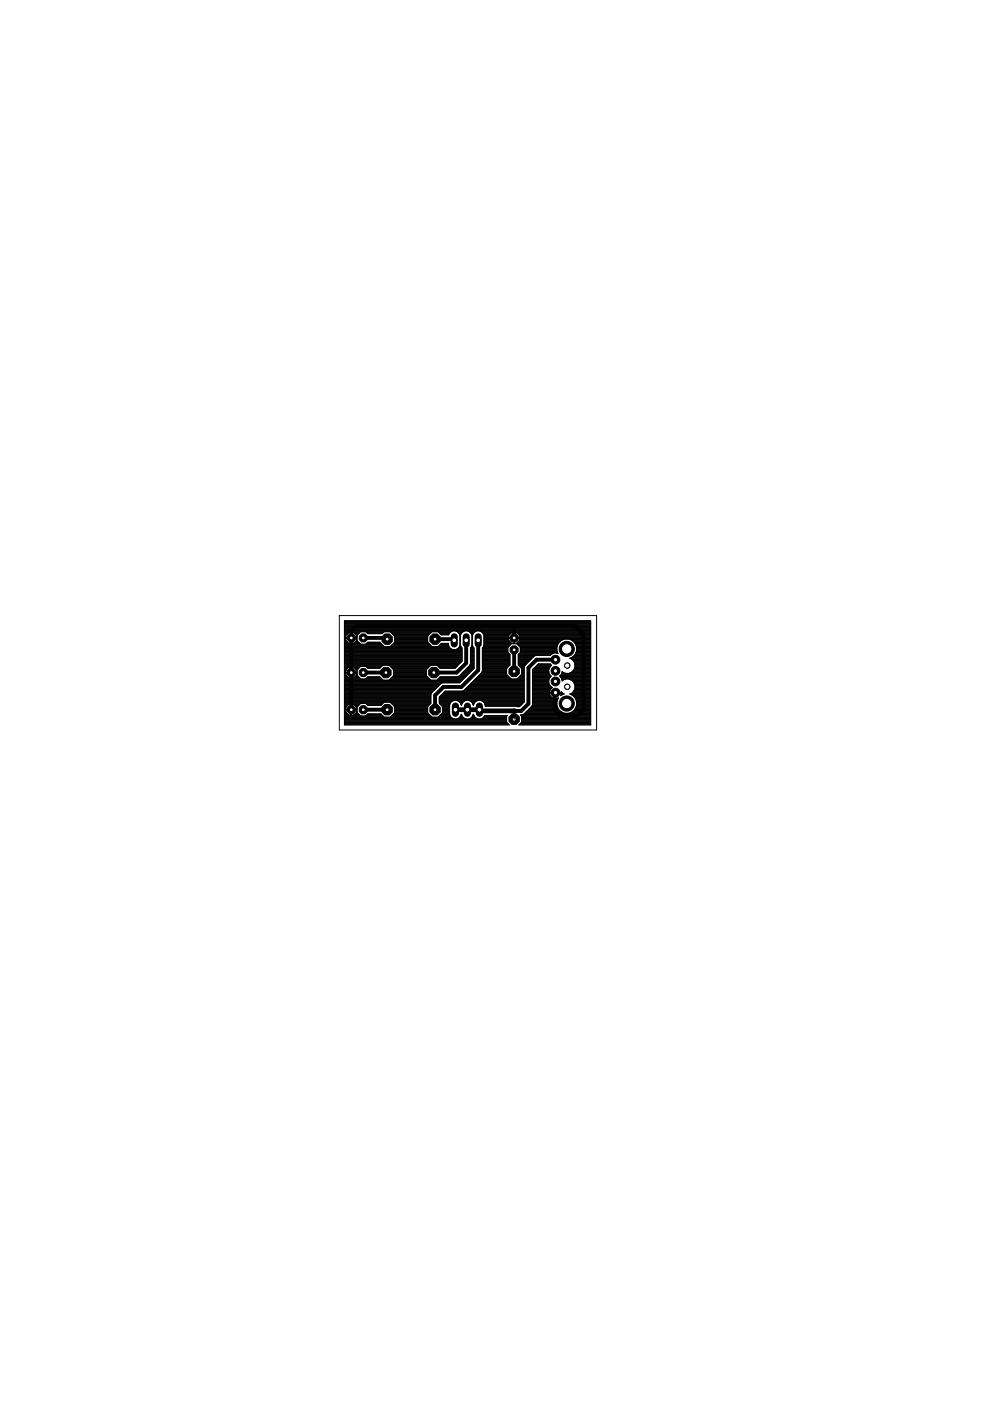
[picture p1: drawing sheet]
<svg xmlns="http://www.w3.org/2000/svg" width="210mm" height="297mm" viewBox="0 0 210 297" stroke-linecap="round" stroke-linejoin="round" font-family="sans-serif">
<g fill="none" stroke="#000" stroke-width=".83">
<path d="M77 135.3h4.8l.3 .2M92.2 135.5h3.9l.2 .3M98.8 135.8v4.8l-2 2h-4.8M101.4 135.8v6.3l-3.6 3.5h-3.8l-1.8 1.8v3.1M108.8 132.7l.2 .3v2.3M109 137.8v4.5M117.8 139.9h-4l-1.8 1.7v7.6l-1.5 1.5h-1.5M74.5 143.1h.2M77 142.6h4.8M77 150.5h5.1M101.6 150.5l.3 .2M109.2 150.7l-.2 .3"/>
<path d="M117.8 146.9l-.2 .1v3.5l1.5 1.5h3.1l1.5-1.5v-16l-1.8-1.8h-46.4l-1 1v16.8"/>
</g>
<path d="M96.6 150.5h5M101.9 150.7h7.3" fill="none" stroke="#000" stroke-width="1"/>
<g fill="none" stroke="#000" stroke-width=".21">
<path d="M73 135.5h.3M73 139h25M73 136.4h3.3M73 135.2h2.7M73 133.9h22.7M73 136.6h7.9M73 137.1h22.2M73 137.8h25M73 133.8h26.1l.8 .5 .2 .5M73 134.6h.4M73 139.9h25M73 139.8h25"/>
<path d="M73 139.7h25M73 139.6h25M73 139.4h25M73 139.3h25M73 139.2h25M73 139.1h25M73 138.9h25M73 138.7h25M73 138.6h25M73 138.5h25M73 138.4h25M73 138.3h25"/>
<path d="M73 138.1h25M73 138h25M73 137.9h25M73 137.6h22.8M73 137.5h22.6M73 137.4h22.5M73 137.3h22.3M73 137.2h22.2M73 136.9h8.3M73 136.8h8.2M73 136.7h8M73 136.3h.9"/>
<path d="M73 136.2h.8M73 136.1h.7M73 136h.5M73 135.8h.4M73 135.7h.3M73 135.6h.3M73 135.4h.3M73 135.1h.3M73 135h.3M73 134.9h.3M73 134.8h.3M73 134.5h.6"/>
<path d="M73 134.4h.7M73 134.3h.8M73 134.2h.9M73 134h3.4M73 133.7h52.2M73 133.6h52.2M73 133.4h52.2M73 133.3h52.2M73 133.2h52.2M73 133.1h52.2M73 132.9h52.2M73 132.8h52.2"/>
<path d="M73 132.7h52.2M73 132.6h52.2M73 132.5h52.2M73 132.4h52.2M73 132.2h52.2M73 132.1h52.2M73 132h52.2M73 131.9h52.2M73 131.7h52.2M73.3 134.8l.7-.7h.4v2.3M73.3 134.8v.4M74 136.4l-.7-.7v-.4h2.3v.4l-.6 .7"/>
<path d="M74.4 135.5h.1M74.4 134.6h.1M74.4 136.3h.1M74.4 136.2h.1M74.4 136.1h.1M74.4 136h.1M74.4 135.8h.1M74.4 135.7h.1M74.4 135.6h.1M74.4 135.4h.1M74.4 135.1h.1M74.4 135h.1"/>
<path d="M74.4 134.9h.1M74.4 134.8h.1M74.4 134.5h.1M74.4 134.4h.1M74.4 134.3h.1M74.4 134.2h.1M75 134.2h1.2M75.1 136.3h1.1M75.1 134.3h1M75.2 136.2h.9M75.3 134.4h.7M75.3 136.1h.7"/>
<path d="M75.4 134.5h.5M75.4 136h.5M75.5 134.6h.3M75.5 135.8h.2M75.6 134.8h.1M75.6 135.5h.1M75.6 134.8l-.6-.7h-.5v2.3M75.6 134.8v.4M75.6 135.7h.1M75.6 135.6h.1M75.6 135.4h.1M75.6 135.1h.1"/>
<path d="M75.6 135h.1M75.6 134.9h.1M76.5 133.9l-.8 .8v1.1l.8 .8M77.6 136.6l.4-.5h2.5l.9 1M77.6 133.9l.4 .5h3l.4-.5M77.7 134h3.6M77.7 136.4h3.1M77.8 134.2h3.4M77.8 136.3h2.9M77.9 134.3h3.2M77.9 136.2h2.7M82.7 133.9l1 1v1.3l-1 .9"/>
<path d="M82.8 134h8.7M82.9 136.9h8.5M83 134.2h8.4M83 136.8h8.3M83.1 134.3h8.1M83.1 136.7h8.1M83.2 134.4h7.9M83.3 136.6h7.8M83.3 134.5h7.7M83.4 136.4h7.6M83.4 134.6h7.5M83.5 136.3h7.3"/>
<path d="M83.6 134.8h7.2M83.6 136.2h7.1M83.7 135.5h7M83.7 135.2h7M83.7 136.1h7M83.7 136h7M83.7 135.8h7M83.7 135.7h7M83.7 135.6h7M83.7 135.4h7M83.7 135.1h7M83.7 135h7"/>
<path d="M83.7 134.9h7M91.6 133.9l-.9 1v1.3l.9 .9M92.9 137.1l.7-.7h1.5a1.18 1.18 0 0 0 1 1.4M93 134h2.5M93 136.9h2.1M93.1 134.2h2.3M93.2 136.8h1.9M93.2 134.3h2.1M93.3 136.7h1.8M93.4 134.4h1.8M93.4 136.6h1.7M93.5 134.5h1.7"/>
<path d="M93.5 136.4h1.6M96.1 133.8l-.5 .2-.5 .6h-1.5l-.7-.7M96.6 133.8l.7 .5 .2 .5M96.8 137.6h1.2M96.9 133.9h1.4M97 137.5h1M97.1 134h1M97.2 137.4h.8M97.2 134.2h.8M97.3 137.3h.6M97.3 134.3h.5M97.4 137.2h.4"/>
<path d="M97.4 134.4h.4M97.4 137.1h.3M97.5 134.5h.2M97.5 136.9h.2M97.5 134.6h.2M97.5 136.8h.1M97.5 135.5h.1M97.5 136.4h.1M97.5 135.2h.1M97.5 136.6h.1M97.5 134.8v2l-.2 .4-.7 .6M97.5 136.7h.1"/>
<path d="M97.5 136.3h.1M97.5 136.2h.1M97.5 136.1h.1M97.5 136h.1M97.5 135.8h.1M97.5 135.7h.1M97.5 135.6h.1M97.5 135.4h.1M97.5 135.1h.1M97.5 135h.1M97.5 134.9h.1M97.5 134.8h.1"/>
<path d="M98 137.4v2.8M98.6 133.8l-.8 .5-.2 .5v2l.4 .6M99.1 133.8h2.5l.8 .5 .2 .5M99.4 133.9h1.4M99.6 134h1M99.7 139h.8M99.7 137.4v3.4l-.1 .3-2.3 2.3-.3 .1h-3.7l-.7 .7h-1.3l-.9-.9v-1.3l.9-1h1.3l.7 .7h3.2l1.5-1.5M99.7 137.8h.8M99.7 139.9h.8M99.7 139.8h.8M99.7 139.7h.8M99.7 139.6h.8"/>
<path d="M99.7 139.4h.8M99.7 139.3h.8M99.7 139.2h.8M99.7 139.1h.8M99.7 138.9h.8M99.7 138.7h.8M99.7 138.6h.8M99.7 138.5h.8M99.7 138.4h.8M99.7 138.3h.8M99.7 138.1h.8M99.7 138h.8"/>
<path d="M99.7 137.9h.8M99.7 137.6h.8M99.7 137.5h.8M99.7 137.4h.8M99.7 134.2h.8M99.8 137.3h.6M99.9 134.3h.5M99.9 137.2h.4M99.9 134.4h.4M100 137.1h.3M100 134.5h.2M100 136.9h.2"/>
<path d="M100 134.6h.2M100.1 136.8h.1M100.1 135.5h.1M100.1 136.4h.1M100.1 135.2h.1M100.1 136.6h.1M100.1 134.8v2l-.4 .6M100.1 136.7h.1M100.1 136.3h.1M100.1 136.2h.1M100.1 136.1h.1M100.1 136h.1"/>
<path d="M100.1 135.8h.1M100.1 135.7h.1M100.1 135.6h.1M100.1 135.4h.1M100.1 135.1h.1M100.1 135h.1M100.1 134.9h.1M100.1 134.8h.1M100.5 137.4v4.3M101.1 133.8l-.8 .5-.2 .5v2l.4 .6M101.7 133.8h23.5M102 133.9h23.2"/>
<path d="M102.2 134h23M102.3 139h5.8M102.3 137.8h5.4M102.3 137.4v4.9l-.2 .3M102.3 139.9h5.8M102.3 139.8h5.8M102.3 139.7h5.8M102.3 139.6h5.8M102.3 139.4h5.8M102.3 139.3h5.8M102.3 139.2h5.8M102.3 139.1h5.8"/>
<path d="M102.3 138.9h5.8M102.3 138.7h5.8M102.3 138.6h5.6M102.3 138.5h5.5M102.3 138.4h5.4M102.3 138.3h5.4M102.3 138.1h5.4M102.3 138h5.4M102.3 137.9h5.4M102.3 137.6h5.4M102.3 137.5h5.4M102.3 137.4h5.4"/>
<path d="M102.3 134.2h6.1M102.4 137.3h5.3M102.4 134.3h5.9M102.4 137.2h5.4M102.5 134.4h5.7M102.5 137.1h5.4M102.5 134.5h5.6M102.6 136.9h5.4M102.6 134.6h5.4M102.6 136.8h5.5M102.6 135.5h5.2M102.6 136.4h15.8"/>
<path d="M102.6 135.2h22.6M102.6 136.6h5.8M102.6 134.8v2l-.3 .6M102.6 136.7h5.6M102.6 136.3h5.8M102.6 136.2h5.7M102.6 136.1h5.6M102.6 136h5.5M102.6 135.8h5.3M102.6 135.7h5.2M102.6 135.6h5.2M102.6 135.4h5.2"/>
<path d="M102.6 135.1h5.2M102.6 135h5.2M102.6 134.9h5.2M102.6 134.8h5.2M107.8 135.2v-.4l.7-.7h.4v2.3M108.5 136.4l-.7-.7v-.4h2.4v.4l-.7 .7M108.9 135.5h.2M108.9 134.6h.2M108.9 136.3h.2M108.9 136.2h.2M108.9 136.1h.2M108.9 136h.2"/>
<path d="M108.9 135.8h.2M108.9 135.7h.2M108.9 135.6h.2M108.9 135.4h.2M108.9 135.1h.2M108.9 135h.2M108.9 134.9h.2M108.9 134.8h.2M108.9 134.5h.2M108.9 134.4h.2M108.9 134.3h.2M108.9 134.2h.2"/>
<path d="M109.6 134.2h15.6M109.6 136.3h8.9M109.6 136.6h8.7M109.7 134.3h15.5M109.7 136.2h8.9M109.7 136.7h8.6M109.8 134.4h15.4M109.8 136.1h8.9M109.9 139.9h2.5M109.9 139.8h2.7M109.9 139.7h2.8M109.9 139.6h2.9"/>
<path d="M109.9 139.4h3M109.9 139.3h3.2M109.9 139.2h3.3M109.9 139.1h3.4M109.9 138.9h6.9M109.9 136.8h8.3M109.9 138.7h7M109.9 134.5h15.3M109.9 136h8.9M110 136.9h8.2M110 134.6h15.2M110 138.6h7.1"/>
<path d="M110.1 135.8h8.9M110.1 137.1h8M110.2 134.8h15M110.2 135.5h15M110.2 135.2v-.4l-.7-.7h-.4v2.3M110.2 138.5h7.2M110.2 135.7h9M110.2 135.6h9.3M110.2 135.4h15M110.2 135.1h15M110.2 135h15M110.2 134.9h15"/>
<path d="M110.2 137.2h7.9M110.3 138.4h7.9M110.3 137.8h7.8M110.3 138.3h7.9M110.3 138.1h7.8M110.3 138h7.8M110.3 137.9h7.8M110.3 137.6h7.8M110.3 137.5h7.8M110.3 137.4h7.8M110.3 137.3h7.8M113.6 139l-.3 .1-2 2-.2 .3v7.4"/>
<path d="M118.1 137.2v.8l.2 .6a1.35 1.35 0 0 0-1.7 .4h-6.7M118.1 138.5h.2M119.7 135.5l-.7 .3-.6 .6-.3 .8M120.6 135.5l.7 .3 .6 .6 .4 .8M120.8 139.6l.9 .6M120.8 139.6h4.4M120.8 135.6h4.4M121.1 139.7h4.1M121.1 139.4h4.1M121.1 135.7h4.1M121.3 139.8h3.9M121.4 139.3h3.8"/>
<path d="M121.4 139.9h3.8M121.4 135.8h3.8M121.5 139.2h3.7M121.5 136h3.7M121.6 139.1h3.6M121.6 136.1h3.6M121.7 139h3.5M121.8 136.2h3.4M121.8 138.9h3.4M121.9 136.3h3.3M121.9 138.7h3.3M122 136.4h3.2"/>
<path d="M122 136.6h3.2M122 138.6h3.2M122 138.5h3.2M122 136.7h3.2M122.1 138.4h3.1M122.1 136.8h3.1M122.2 138.3h3M122.2 136.9h3M122.2 138.1h3M122.2 137.1h3M122.3 137.2a2.04 2.04 0 0 1-1.5 2.4M122.3 137.8h2.9"/>
<path d="M122.3 138h2.9M122.3 137.9h2.9M122.3 137.6h2.9M122.3 137.5h2.9M122.3 137.4h2.9M122.3 137.3h2.9M122.3 137.2h2.9M73 146.9h18.5M73 146.8h18.6M73 148.5h18.4M73 152.5h34.4M73 151.6h1"/>
<path d="M73 140.8h24.4M73 148.1h18.4M73 143.9h7.9M73 142.7h2.7M73 149.3h3.3M73 150.5h2.7M73 149.6h.7M73 151.4h.7M73 146.6h18.9M73 153.7h34.9M73 153.5h34.8M73 153.4h34.7"/>
<path d="M73 153.3h34.6M73 153.2h34.5M73 153.1h34.4M73 152.9h34.4M73 152.8h34.4M73 152.7h34.4M73 152.6h34.4M73 152.3h23M73 152.2h22.8M73 152.1h22.7M73 152h8.4M73 151.8h8.3"/>
<path d="M73 151.7h3.4M73 151.5h.9M73 151.3h.6M73 151.1h.5M73 151h.4M73 150.9h.3M73 150.8h.3M73 150.6h.3M73 150.4h1.4M73 150.3h.3M73 150.2h.3M73 150.1h.3"/>
<path d="M73 149.9h.4M73 149.8h.5M73 149.7h.6M73 149.4h.9M73 149.2h3.4M73 149.1h8.3M73 149h8.4M73 148.8h18.4M73 148.7h18.4M73 148.6h18.4M73 148.4h18.4M73 148.3h18.4"/>
<path d="M73 148h18.4M73 147.9h18.4M73 147.8h18.4M73 147.6h18.4M73 147.5h18.4M73 147.4h18.4M73 147.3h18.4M73 147.2h18.4M73 147h18.4M73 146.7h18.7M73 146.4h19M73 146.3h19.1"/>
<path d="M73 146.2h19.2M73 146.1h19.4M73 146h19.5M73 145.8h19.6M73 145.7h19.7M73 145.6h19.8M73 145.5h19.9M73 145.4h20.1M73 145.2h20.2M73 145.1h20.3M73 145h20.4M73 144.9h20.6"/>
<path d="M73 144.6h24.6M73 144.5h24.7M73 144.4h24.8M73 144.3h25M73 144.1h8.2M73 144h8M73 143.8h3.3M73 143.7h.9M73 143.6h.8M73 143.4h.7M73 143.3h.5M73 143.2h.4"/>
<path d="M73 143.1h.3M73 142.9h.3M73 142.8h.3M73 142.6h1.4M73 142.5h.3M73 142.3h.3M73 142.2h.3M73 142.1h.3M73 142h.4M73 141.9h.6M73 141.7h.7M73 141.6h.8"/>
<path d="M73 141.5h.9M73 141.4h3.4M73 141.3h8M73 141.1h8.1M73 141h24.2M73 140.9h24.3M73 140.7h24.5M73 140.5h24.6M73 140.4h24.7M73 140.3h24.9M73 140.2h25M73 140.1h25"/>
<path d="M73.3 142.7v.4M74 149.3l-.7 .7v.4h2.3v-.4l-.6-.7M74.4 151.6h.1M74.4 149.3v2.3h-.4l-.7-.7v-.4M74.4 149.6h.1M74.4 151.4h.1M74.4 151.5h.1M74.4 151.3h.1M74.4 151.1h.1M74.4 151h.1M74.4 150.9h.1M74.4 150.8h.1"/>
<path d="M74.4 150.6h.1M74.4 150.3h.1M74.4 150.2h.1M74.4 150.1h.1M74.4 149.9h.1M74.4 149.8h.1M74.4 149.7h.1M74.4 149.4h.1M74.4 143.7h.1M74.4 143.6h.1M74.4 143.4h.1M74.4 143.3h.1"/>
<path d="M74.4 143.2h.1M74.4 143.1h.1M74.4 142.9h.1M74.4 142.8h.1M74.4 142.5h.1M74.4 142.3h.1M74.4 142.2h.1M74.4 142.1h.1M74.4 142h.1M74.4 141.9h.1M74.4 141.7h.1M74.4 141.6h.1"/>
<path d="M74.4 141.5h.1M74.5 149.3v2.3h.5l.6-.7v-.4M74.5 150.4h1.2M74.5 142.6h1.2M75 151.6h1.3M75 141.5h1.3M75.1 143.7h1.1M75.1 151.5h1.1M75.1 149.4h1.1M75.1 141.6h1M75.2 143.6h.9M75.2 149.6h.9"/>
<path d="M75.2 151.4h.9M75.3 141.7h.7M75.3 143.4h.7M75.4 151.3h.5M75.4 149.7h.5M75.4 141.9h.5M75.4 143.3h.5M75.5 151.1h.3M75.5 149.8h.3M75.5 142h.3M75.5 143.2h.2M75.6 151h.1"/>
<path d="M75.6 149.9h.1M75.6 142.1h.1M75.6 142.1l-.6-.7h-.5v2.4h.5l.6-.7M75.6 142.1v.4h-2.3v-.4l.7-.7h.4v2.4h-.4l-.7-.7M75.6 142.7v.4M75.6 150.9h.1M75.6 150.8h.1M75.6 150.6h.1M75.6 150.3h.1M75.6 150.2h.1M75.6 150.1h.1M75.6 143.1h.1"/>
<path d="M75.6 142.9h.1M75.6 142.8h.1M75.6 142.5h.1M75.6 142.3h.1M75.6 142.2h.1M75.7 149.9v1.1M75.7 151l.8 .8h1.1l.4-.4M76.5 143.9l-.8-.7v-1.1l.8-.8h1.1l.4 .4h2.5l.7-.7h1.3l.9 1v1.3l-.9 .9h-1.3l-.7-.7h-2.5l-.4 .4M77.6 151.7h3.5M77.6 149.2h3.5M77.7 141.4h3.1M77.7 143.8h3.1"/>
<path d="M77.7 151.6h3.3M77.7 149.3h3.3M77.8 141.5h2.9M77.8 143.7h2.9M77.9 151.5h3M77.9 149.4h3M77.9 141.6h2.7M77.9 143.6h2.7M78 149.6h2.8M78 151.4h2.8M78 149.6l-.4-.5h-1.1l-.8 .8M80.8 149.6l.6-.7h1.3l1 .9v1.3l-1 .9h-1.3l-.6-.6"/>
<path d="M82.5 144.1h8.8M82.6 141.1h8.6M82.6 144h8.6M82.7 141.3h8.4M82.8 143.9h8.3M82.8 152h8.7M82.8 149h8.6M82.8 141.4h8.2M82.9 143.8h8.1M82.9 151.8h8.5M82.9 149.1h8.5M83 141.5h7.9"/>
<path d="M83 143.7h7.8M83.1 151.7h8.2M83.1 149.2h8.2M83.1 141.6h7.7M83.1 143.6h7.6M83.2 151.6h8M83.2 149.3h8M83.2 141.7h7.4M83.2 143.4h7.4M83.3 151.5h7.8M83.3 149.4h7.7M83.3 141.9h7.2"/>
<path d="M83.4 143.3h7.1M83.4 142.7h7M83.4 149.6h7.5M83.4 151.4h7.5M83.4 143.2h7M83.4 143.1h7M83.4 142.9h7M83.4 142.8h7M83.4 142.6h7M83.4 142.5h7M83.4 142.3h7M83.4 142.2h7"/>
<path d="M83.4 142.1h7M83.4 142h7M83.5 151.3h7.3M83.5 149.7h7.3M83.7 151.1h7M83.7 149.8h7M83.7 150.5h7M83.7 151h7M83.7 150.9h7M83.7 150.8h7M83.7 150.6h7M83.7 150.4h7"/>
<path d="M83.7 150.3h7M83.7 150.2h7M83.7 150.1h7M83.7 149.9h7M90.7 149.8v1.3M90.7 151.1l.9 .9h1.3l.9-.9M91.5 146.9l-.1 .4v1.8l-.7 .7M92.7 144.1h5.4M92.8 141.1h4.2M92.8 144h5.4M92.9 141.3h4M92.9 143.9h5.4"/>
<path d="M93 152h2.6M93 141.4h3.8M93 143.8h5.4M93.1 151.8h2.4M93.1 141.5h3.6M93.1 148.5h18M93.1 148.1h18M93.1 147.8v1.3l.7 .7M93.1 149.1h2.4M93.1 149h2.5M93.1 148.8h2.6M93.1 148.7h2.7"/>
<path d="M93.1 148.6h2.9M93.1 148.4h18M93.1 148.3h18M93.1 148h18M93.1 147.9h18M93.2 147.8h17.9M93.2 143.7h5.4M93.2 151.7h2.2M93.2 149.2h2.2M93.2 141.6h3.3M93.3 147.6h17.8M93.3 143.6h5.4"/>
<path d="M93.3 151.6h2.1M93.3 149.3h2.1M93.4 147.5h17.7M93.5 151.5h1.8M93.5 149.4h1.8M93.5 147.4h17.6M93.6 151.4h1.7M93.6 149.6h1.7M93.6 147.3h17.5M93.7 151.3h1.6M93.7 149.7h1.6M93.8 147.2h17.3"/>
<path d="M93.8 150.5h1.5M93.8 149.8v1.3M93.8 151.1h1.5M93.8 151h1.5M93.8 150.9h1.5M93.8 150.8h1.5M93.8 150.6h1.5M93.8 150.4h1.5M93.8 150.3h1.5M93.8 150.2h1.5M93.8 150.1h1.5M93.8 149.9h1.5"/>
<path d="M93.8 149.8h1.5M93.9 144.8l-.4 .1-2 2M93.9 147h17.2M94 146.9h17.1M94.1 146.8h17M94.3 146.7h16.8M94.4 146.6h16.7M94.4 146.5l-1.3 1.3M95.3 151.5l.2 .4 .8 .5M96.3 148.5l-.8 .5-.2 .5v2M96.8 148.5l.5 .2 .5 .8M97.1 152.3h1.5"/>
<path d="M97.1 148.6h1.5M97.2 143.4h1.6M97.3 152.2h1M97.3 148.7h1M97.4 143.3h1.5M97.4 152.1h.8M97.4 148.8h.8M97.5 143.2h1.5M97.6 152h.5M97.6 149h.5M97.6 143.1h1.6M97.6 151.8h.4"/>
<path d="M97.6 149.1h.4M97.7 151.7h.3M97.7 149.2h.3M97.7 151.6h.2M97.7 142.9h1.6M97.7 149.3h.2M97.8 149.5h.1M97.8 151.5h.1M97.8 151.5l-.5 .8-.5 .1M97.8 149.4h.1M97.9 149.5h.1M97.9 151.5l.5 .8 .4 .1"/>
<path d="M97.9 142.8h1.5M98 142.7h1.5M98.1 142.6h1.6M98.2 142.5h1.6M98.3 146.4h12.8M98.3 142.3h1.6M98.4 146.3h12.7M98.4 142.2h1.6M98.5 146.2h12.6M98.6 142.1h1.5M98.7 146.1h12.4M98.7 142h1.5"/>
<path d="M98.8 146h12.3M98.8 141.9h1.6M98.8 148.5l-.8 .5-.1 .5M98.9 145.8h12.2M98.9 141.7h1.6M99 145.7h12.1M99.1 141.6h1.4M99.1 145.6h12M99.2 141.5h1.3M99.3 145.5h11.8M99.3 141.4h1.2M99.3 148.5l.5 .2 .5 .8"/>
<path d="M99.4 145.4h11.7M99.4 141.3h1.1M99.5 145.2h11.6M99.5 141.1h1M99.6 152.3h1.5M99.6 145.1h11.5M99.6 141h.9M99.7 148.6h1.4M99.7 140.9h.8M99.7 140.8h.8M99.7 145h11.4M99.7 140.7h.8"/>
<path d="M99.7 140.5h.8M99.7 140.4h.8M99.7 140.3h.8M99.7 140.2h.8M99.7 140.1h.8M99.8 152.2h1.1M99.9 148.7h1M99.9 144.9h11.2M100 152.1h.8M100 148.8h.8M100 144.8h11.1M100.1 152h.5"/>
<path d="M100.1 149h.5M100.1 144.6h11M100.2 151.8h.4M100.2 149.1h.4M100.2 151.7h.3M100.2 149.2h.3M100.2 144.5h10.9M100.3 151.6h.2M100.3 149.3h.2M100.3 151.5h.1M100.3 149.5h.1M100.3 151.5l-.5 .8-.5 .1"/>
<path d="M100.3 149.4h.1M100.4 144.4h10.7M100.4 149.5h.1M100.4 151.5l.5 .8 .5 .1M100.5 144.3h10.6M100.5 141.7l-3 3.1h-24.5M100.6 144.1h10.5M100.7 144h10.4M100.8 143.9h10.3M100.9 143.8h7.3M101.1 143.7h7M101.2 143.6h6.8"/>
<path d="M101.3 143.4h6.5M101.4 148.5l-.8 .5-.2 .5M101.4 143.3h6.3M101.6 143.2h6M101.7 143.1h5.8M101.8 142.9h5.6M101.9 148.5a1.2 1.2 0 0 1 1 1.2l7.3 .1 .9-1M101.9 142.8h5.5M102 142.7h5.4M102.1 142.6l-3.8 3.8-.3 .1M102.2 142.6h5.2M102.2 152.3h5.2"/>
<path d="M102.2 148.6h8.9M102.2 142.5h5.2M102.2 142.3h5.2M102.3 140.8h5.8M102.3 142.2h5.1M102.3 142.1h5.1M102.3 142h5.1M102.3 141.9h5.1M102.3 141.7h5.1M102.3 141.6h5.2M102.3 141.5h5.3M102.3 141.4h5.4"/>
<path d="M102.3 141.3h5.6M102.3 141.1h5.7M102.3 141h5.8M102.3 140.9h5.8M102.3 140.7h5.8M102.3 140.5h5.8M102.3 140.4h5.8M102.3 140.3h5.8M102.3 140.2h5.8M102.3 140.1h5.8M102.4 152.2h5M102.4 148.7h8.7"/>
<path d="M102.5 152.1h4.9M102.5 148.8h8.6M102.6 152h4.8M102.6 149h8.4M102.7 151.8h4.7M102.7 149.1h8.2M102.8 151.7h4.7M102.8 149.2h8M102.8 149.3h7.9M102.9 149.6h7.5M102.9 149.7h7.4M102.9 149.4h7.6"/>
<path d="M107.4 151.8l.2-.1h-4.8l-.5 .6-.4 .1M107.4 151.8v1.3l.6 .6h-35v-22.1h52.2v22.1h-15.2l.6-.6v-1.3M109.6 149.8h.6M109.8 143.8h1.3M109.9 141v-2.2l.4-.5v-1.1l-.8-.7h-1l-.8 .7v1.1l.4 .5v2.2l-.7 .7v1.3l1 .9M109.9 141l.7 .7v1.3l-1 .9M109.9 140.8h1.7M109.9 140.9h1.6M109.9 140.7h1.8M109.9 140.5h1.9M109.9 140.4h2.1M109.9 140.3h2.2"/>
<path d="M109.9 140.2h2.3M109.9 140.1h2.4M109.9 143.7h1.2M109.9 141h1.5M110 141.1h1.3M110 143.6h1.1M110 153.7h15.2M110.1 141.3h1.1M110.2 143.4h.9M110.2 153.5h15M110.3 141.4h.9M110.3 143.3h.8"/>
<path d="M110.3 153.4h14.9M110.4 141.5h.7M110.4 143.2h.7M110.4 153.3h14.8M110.5 151.7h14.7M110.5 141.6h.6M110.5 143.1h.6M110.5 153.2h14.7M110.6 152.5h14.6M110.6 142.7h.5M110.6 153.1h14.6M110.6 152.9h14.6"/>
<path d="M110.6 152.8h14.6M110.6 152.7h14.6M110.6 152.6h14.6M110.6 152.3h14.6M110.6 152.2h14.6M110.6 152.1h14.6M110.6 152h14.6M110.6 151.8h14.6M110.6 142.9h.5M110.6 142.8h.5M110.6 142.6h.5M110.6 142.5h.5"/>
<path d="M110.6 142.3h.5M110.6 142.2h.5M110.6 142.1h.5M110.6 142h.5M110.6 141.9h.5M110.6 141.7h.5M111 151.5h14.2M111 151.5l-.3 .1M111.1 151.4h14.1M111.3 151.3h13.9M111.4 151.1h8.1M111.5 151h7.7"/>
<path d="M111.6 150.9h7.4M111.7 150.8h7.1M111.8 150.6h6.9M112 150.5h6.6M112.1 150.4h6.4M112.2 150.3h6.2M112.3 150.2h6M112.5 150.1h5.8M112.6 149.9h5.6M112.7 149.8h5.5M112.8 149.7l-1.8 1.8M112.8 149.7h5.3"/>
<path d="M112.9 149.6h5.2M112.9 149.4h5.2M112.9 146.9h6.4M112.9 146.8h4.8v1.3l-.6-.1-.4-.5M112.9 148.5h5.3M112.9 148.1h5.4M112.9 143.9h3.6M112.9 142.7h3.5M112.9 149.3h5.2M112.9 146.6h3.6M112.9 144.8h3.5M112.9 149.2h5.2"/>
<path d="M112.9 149.1h5.2M112.9 149h5.2M112.9 148.8h5.2M112.9 148.7h5.2M112.9 148.6h5.2M112.9 148.4h5.3M112.9 148.3h5.4M112.9 148h4.3M112.9 147.9h4.1M112.9 147.8h4M112.9 147.6h3.9M112.9 147.5h3.8"/>
<path d="M112.9 147.4h3.7M112.9 147.3h3.7M112.9 147.2h3.6M112.9 147h3.6M112.9 146.7h3.6M112.9 146.4h3.7M112.9 146.3h3.7M112.9 146.2h3.8M112.9 146.1h3.9M112.9 146h4M112.9 145.8h4.1M112.9 145.7h4.1"/>
<path d="M112.9 145.6h4M112.9 145.5h3.8M112.9 145.4h3.7M112.9 145.2h3.6M112.9 145.1h3.6M112.9 145h3.5M112.9 144.9h3.5M112.9 144.6h3.5M112.9 144.5h3.5M112.9 144.4h3.5M112.9 144.3h3.5M112.9 144.1h3.5"/>
<path d="M112.9 144h3.5M112.9 143.8h3.6M112.9 143.7h3.7M112.9 143.6h3.8M112.9 143.4h3.9M112.9 143.3h3.9M112.9 143.2h3.8M112.9 143.1h3.7M112.9 142.9h3.6M112.9 142.8h3.6M112.9 142.6h3.5M112.9 142.5h3.5"/>
<path d="M112.9 142.3h3.5M112.9 142.2h3.5M112.9 142.1h3.5M112.9 142h3.5M113 141.9h3.4M113.2 141.7h3.2M113.3 141.6h3.2M113.4 141.5h3.1M113.5 141.4h3.1M113.6 141.3h3.1M113.7 141.1h3.2M113.9 141h3"/>
<path d="M114 140.9h2.8M116.4 144.8l.2 .5 .4 .4M116.5 146.8h.1M116.5 146.9v.3M116.5 146.6v.2M116.5 147.2l.2 .3M116.6 143a1.45 1.45 0 0 1 .3-1.9l-.2-.3h-2.6l-1.2 1.2v7.4l-.1 .3M116.6 143l.3 .4-.5 .8v.6M117 145.7l.1 .1-.3 .2-.3 .6M117.7 148h.1M117.7 147.9h.1M117.7 147.8h.1"/>
<path d="M117.7 147.6h.1M117.7 147.5h.1M117.7 147.4h.1M117.7 147.3h.1M117.7 147.2h.1M117.7 147h.1M118.1 149.6a2.14 2.14 0 0 0 2.1 1.7 2.14 2.14 0 0 0 2.1-1.7M118.3 148h.1M118.4 148l-.5 .1M118.4 148l-.3 .7v.9M118.7 143.4h6.5M118.7 143.3h6.5"/>
<path d="M118.8 143.6h6.4M118.8 143.2h6.4M118.9 147.4h.1M119 147.3h.3M119 143.7h6.2M119 143.1h6.2M119 147.2l-.1 .3 .1-.1M119 147.2h.5M119 147h.4M119 143.8h6.2M119 142.9h6.2M119 146.9v.3"/>
<path d="M119 146.8h.1M119 146.8l.6 .3-.6 .3M119.1 143.9h6.1M119.1 142.8h6.1M119.1 142.7h.7M119.1 144h.7M119.1 146.8h-1.3v1.3M119.2 144.1h.3M119.2 142.6h.3M119.2 144.3h.1M119.2 142.5h.1M120.7 142.7h4.5"/>
<path d="M120.7 144h4.5M120.8 147.2h4.4M120.8 151.1h4.4M121 144.1h4.2M121 142.6h4.2M121.1 147.3h4.1M121.1 147h4.1M121.1 151h4.1M121.2 144.3h4M121.2 142.5h4M121.3 146.9h3.9M121.4 147.4h3.8"/>
<path d="M121.4 144.4h3.8M121.4 142.3h3.8M121.4 146.8h3.8M121.4 150.9h3.8M121.5 147.5h3.7M121.5 144.5h3.7M121.5 142.2h3.7M121.5 150.8h3.7M121.5 146.7h3.7M121.5 140.1h3.7M121.6 147.6h3.6M121.6 144.6h3.6"/>
<path d="M121.6 142.1h3.6M121.6 150.6h3.6M121.6 146.6h3.6M121.6 140.2h3.6M121.7 146.5l-.9 .7 .5 .2 .6 .6M121.7 140.2l.2 .6M121.7 144.8h3.5M121.7 142h3.5M121.7 146.4h3.5M121.7 140.3h3.5M121.7 147.8h3.5M121.7 144.9h3.5"/>
<path d="M121.7 141.9h3.5M121.8 150.5h3.4M121.8 146.3h3.4M121.8 140.4h3.4M121.8 146.2h3.4M121.8 145h3.4M121.8 141.7h3.4M121.8 140.5h3.4M121.8 147.9h3.4M121.8 145.1h3.4M121.8 141.6h3.4M121.9 150.4h3.3"/>
<path d="M121.9 146.1h3.3M121.9 140.7h3.3M121.9 145.2h3.3M121.9 141.5h3.3M121.9 140.8a1.64 1.64 0 0 1-.8 1.8 1.64 1.64 0 0 1-1.9-.2l-.2 .6-.3 .4 .3 .3 .2 .7a1.66 1.66 0 0 1 2.2 0 1.66 1.66 0 0 1 .3 2.1M121.9 140.8h3.3M121.9 146h3.3M121.9 145.8h3.3M121.9 145.7h3.3M121.9 145.6h3.3M121.9 145.5h3.3M121.9 145.4h3.3"/>
<path d="M121.9 141.4h3.3M121.9 141.3h3.3M121.9 141.1h3.3M121.9 141h3.3M121.9 140.9h3.3M121.9 148l.4 .7v.9M121.9 148h3.3M122 150.3h3.2M122 148.1h3.2M122 150.2h3.2M122 150.1h3.2M122 148.3h3.2"/>
<path d="M122.1 148.4h3.1M122.1 149.9h3.1M122.2 148.5h3M122.2 149.8h3M122.2 148.6h3M122.2 149.7h3M122.2 148.7h3M122.3 149.3h2.9M122.3 149.6h2.9M122.3 149.4h2.9M122.3 149.2h2.9M122.3 149.1h2.9"/>
<path d="M122.3 149h2.9M122.3 148.8h2.9M125.2 151.6h-14.9l.3 .2"/>
</g>
<circle cx="77" cy="135.3" r=".92" fill="#000" stroke="#000" stroke-width=".21"/>
<circle cx="77" cy="135.3" r=".4" fill="#fff" stroke="#000" stroke-width=".21"/>
<circle cx="74.5" cy="135.3" r=".92" fill="#000" stroke="#000" stroke-width=".21"/>
<circle cx="74.5" cy="135.3" r=".4" fill="#fff" stroke="#000" stroke-width=".21"/>
<circle cx="77" cy="142.6" r=".92" fill="#000" stroke="#000" stroke-width=".21"/>
<circle cx="77" cy="142.6" r=".4" fill="#fff" stroke="#000" stroke-width=".21"/>
<circle cx="74.5" cy="142.6" r=".92" fill="#000" stroke="#000" stroke-width=".21"/>
<circle cx="74.5" cy="142.6" r=".4" fill="#fff" stroke="#000" stroke-width=".21"/>
<circle cx="77" cy="150.5" r=".92" fill="#000" stroke="#000" stroke-width=".21"/>
<circle cx="77" cy="150.5" r=".4" fill="#fff" stroke="#000" stroke-width=".21"/>
<circle cx="74.5" cy="150.5" r=".92" fill="#000" stroke="#000" stroke-width=".21"/>
<circle cx="74.5" cy="150.5" r=".4" fill="#fff" stroke="#000" stroke-width=".21"/>
<circle cx="109" cy="137.8" r=".92" fill="#000" stroke="#000" stroke-width=".21"/>
<circle cx="109" cy="137.8" r=".4" fill="#fff" stroke="#000" stroke-width=".21"/>
<circle cx="109" cy="135.3" r=".92" fill="#000" stroke="#000" stroke-width=".21"/>
<circle cx="109" cy="135.3" r=".4" fill="#fff" stroke="#000" stroke-width=".21"/>
<circle cx="82.1" cy="135.5" r="1.2" fill="#000" stroke="#000" stroke-width=".21"/>
<circle cx="82.1" cy="135.5" r=".4" fill="#fff" stroke="#000" stroke-width=".21"/>
<circle cx="92.2" cy="135.5" r="1.2" fill="#000" stroke="#000" stroke-width=".21"/>
<circle cx="92.2" cy="135.5" r=".4" fill="#fff" stroke="#000" stroke-width=".21"/>
<circle cx="81.8" cy="142.6" r="1.2" fill="#000" stroke="#000" stroke-width=".21"/>
<circle cx="81.8" cy="142.6" r=".4" fill="#fff" stroke="#000" stroke-width=".21"/>
<circle cx="92" cy="142.6" r="1.2" fill="#000" stroke="#000" stroke-width=".21"/>
<circle cx="92" cy="142.6" r=".4" fill="#fff" stroke="#000" stroke-width=".21"/>
<circle cx="82.1" cy="150.5" r="1.2" fill="#000" stroke="#000" stroke-width=".21"/>
<circle cx="82.1" cy="150.5" r=".4" fill="#fff" stroke="#000" stroke-width=".21"/>
<circle cx="92.2" cy="150.5" r="1.2" fill="#000" stroke="#000" stroke-width=".21"/>
<circle cx="92.2" cy="150.5" r=".4" fill="#fff" stroke="#000" stroke-width=".21"/>
<circle cx="109" cy="142.3" r="1.2" fill="#000" stroke="#000" stroke-width=".21"/>
<circle cx="109" cy="142.3" r=".4" fill="#fff" stroke="#000" stroke-width=".21"/>
<circle cx="109" cy="152.5" r="1.2" fill="#000" stroke="#000" stroke-width=".21"/>
<circle cx="109" cy="152.5" r=".4" fill="#fff" stroke="#000" stroke-width=".21"/>
<circle cx="117.8" cy="146.9" r=".93" fill="#000" stroke="#000" stroke-width=".21"/>
<circle cx="117.8" cy="146.9" r=".47" fill="#fff" stroke="#000" stroke-width=".21"/>
<circle cx="117.8" cy="144.5" r=".93" fill="#000" stroke="#000" stroke-width=".21"/>
<circle cx="117.8" cy="144.5" r=".47" fill="#fff" stroke="#000" stroke-width=".21"/>
<circle cx="117.8" cy="142.2" r=".93" fill="#000" stroke="#000" stroke-width=".21"/>
<circle cx="117.8" cy="142.2" r=".47" fill="#fff" stroke="#000" stroke-width=".21"/>
<circle cx="117.8" cy="139.9" r=".93" fill="#000" stroke="#000" stroke-width=".21"/>
<circle cx="117.8" cy="139.9" r=".47" fill="#fff" stroke="#000" stroke-width=".21"/>
<circle cx="120.2" cy="137.6" r="1.61" fill="#000" stroke="#000" stroke-width=".21"/>
<circle cx="120.2" cy="137.6" r="1.1" fill="#fff" stroke="#000" stroke-width=".21"/>
<circle cx="120.2" cy="149.2" r="1.61" fill="#000" stroke="#000" stroke-width=".21"/>
<circle cx="120.2" cy="149.2" r="1.1" fill="#fff" stroke="#000" stroke-width=".21"/>
<path d="M96.3 135v1.5" fill="none" stroke="#000" stroke-width="1.5"/>
<circle cx="96.3" cy="135.8" r=".51" fill="#fff" stroke="#000" stroke-width=".21"/>
<path d="M98.8 135v1.5" fill="none" stroke="#000" stroke-width="1.5"/>
<circle cx="98.8" cy="135.8" r=".51" fill="#fff" stroke="#000" stroke-width=".21"/>
<path d="M101.4 135v1.5" fill="none" stroke="#000" stroke-width="1.5"/>
<circle cx="101.4" cy="135.8" r=".51" fill="#fff" stroke="#000" stroke-width=".21"/>
<path d="M101.6 149.7v1.5" fill="none" stroke="#000" stroke-width="1.5"/>
<circle cx="101.6" cy="150.5" r=".51" fill="#fff" stroke="#000" stroke-width=".21"/>
<path d="M99.1 149.7v1.5" fill="none" stroke="#000" stroke-width="1.5"/>
<circle cx="99.1" cy="150.5" r=".51" fill="#fff" stroke="#000" stroke-width=".21"/>
<path d="M96.6 149.7v1.5" fill="none" stroke="#000" stroke-width="1.5"/>
<circle cx="96.6" cy="150.5" r=".51" fill="#fff" stroke="#000" stroke-width=".21"/>
<g fill="none" stroke="#000" stroke-width=".21">
<path d="M71.9 130.5h54.6v24.3h-54.6zM109 151v1.5"/>
<circle cx="120.3" cy="145.6" r=".55"/>
</g>
<circle cx="120.3" cy="145.6" r=".55" fill="#fff" stroke="#000" stroke-width=".21"/>
<circle cx="120.3" cy="141.1" r=".55" fill="none" stroke="#000" stroke-width=".21"/>
<circle cx="120.3" cy="141.1" r=".55" fill="#fff" stroke="#000" stroke-width=".21"/>
</svg>
